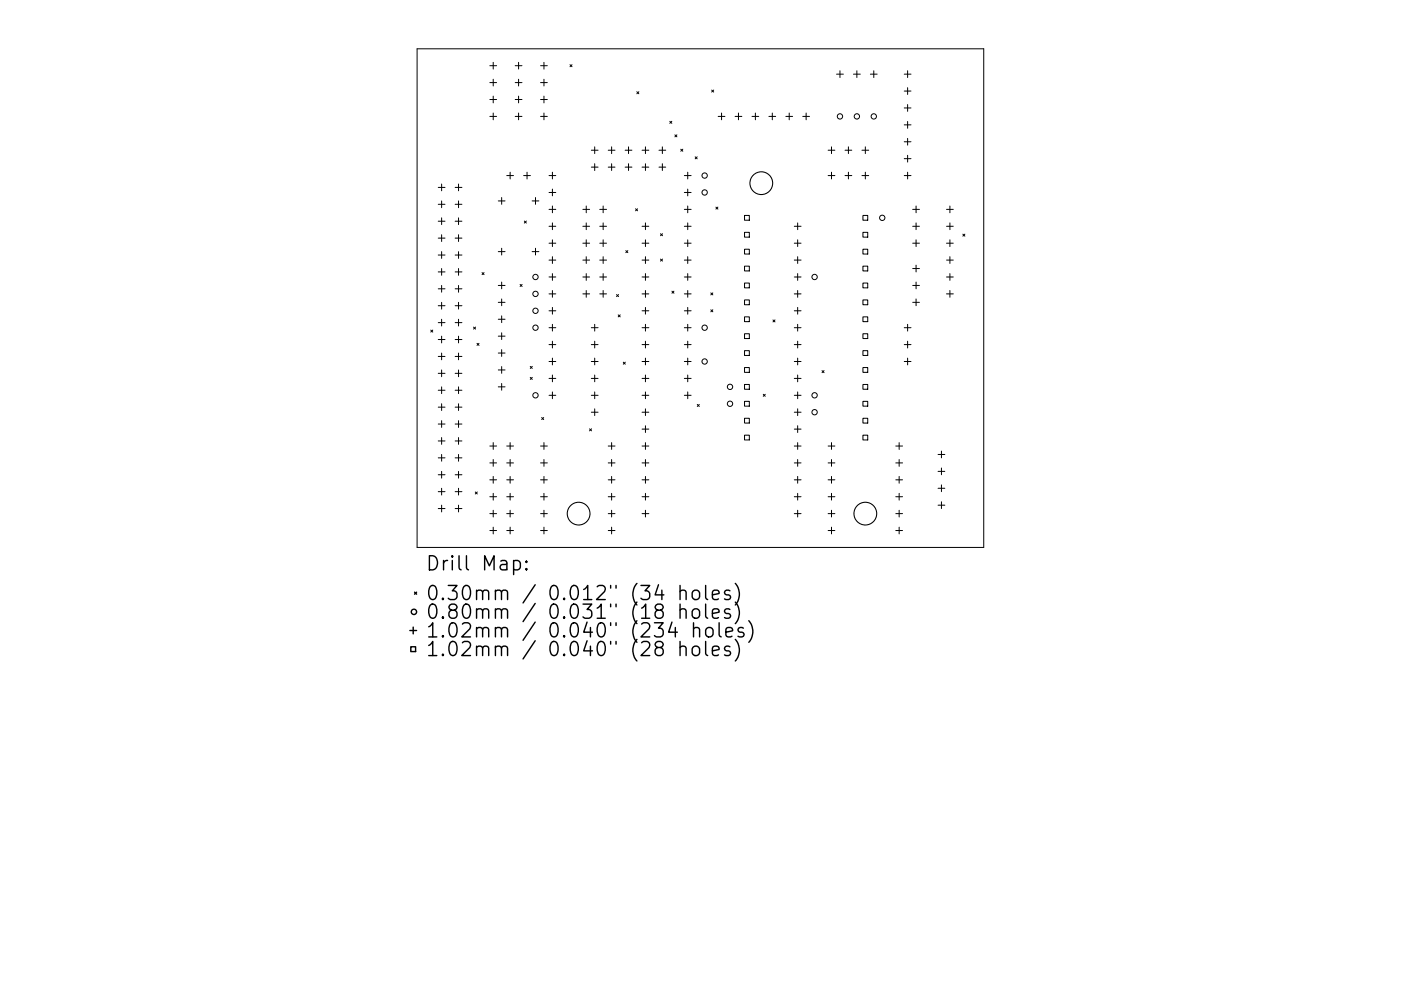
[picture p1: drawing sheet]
<svg xmlns="http://www.w3.org/2000/svg" width="297mm" height="210mm" viewBox="0 0 297 210" stroke-linecap="round" stroke-linejoin="round" font-family="sans-serif">
<g fill="none" stroke="#000" stroke-width=".23">
<circle cx="161.4" cy="38.9" r="2.41"/>
<circle cx="122.7" cy="109" r="2.41"/>
<circle cx="183.5" cy="109" r="2.41"/>
</g>
<g fill="none" stroke="#000" stroke-width=".21">
<path d="M88.4 10.4h120.2v105.7h-120.2zM103.9 13.9h1.4M103.9 17.5h1.4M104.6 13.2v1.5M104.6 16.8v1.4M109.2 13.9h1.5M109.2 17.5h1.5M109.9 13.2v1.5M109.9 16.8v1.4M114.6 13.9h1.4M114.6 17.5h1.4M115.3 13.2v1.5"/>
<path d="M115.3 16.8v1.4M120.9 13.7l.4 .5M121.3 13.7l-.4 .5M135 19.5l.4 .4M135.4 19.5l-.4 .4M150.9 19.1l.4 .4M151.3 19.1l-.4 .4M177.4 15.7h1.4M178.1 15v1.5M181 15.7h1.4M181.7 15v1.5M184.5 15.7h1.5"/>
<path d="M185.3 15v1.5M191.7 15.7h1.4M191.7 19.3h1.4M192.4 15v1.5M192.4 18.6v1.4M92.9 39.8h1.4M93.6 39v1.5M96.5 39.8h1.4M97.2 39v1.5M103.9 21.1h1.4M103.9 24.7h1.4M104.6 20.4v1.4"/>
<path d="M104.6 24v1.4M107.4 37.3h1.5M108.2 36.5v1.5M109.2 21.1h1.5M109.2 24.7h1.5M109.9 20.4v1.4M109.9 24v1.4M111 37.3h1.5M111.7 36.5v1.5M114.6 21.1h1.4M114.6 24.7h1.4M115.3 20.4v1.4"/>
<path d="M115.3 24v1.4M116.4 37.3h1.4M117.1 36.5v1.5M125.4 31.9h1.4M125.4 35.5h1.4M126.1 31.2v1.4M126.1 34.7v1.5M129 31.9h1.4M129 35.5h1.4M129.7 31.2v1.4M129.7 34.7v1.5M132.5 31.9h1.5"/>
<path d="M132.5 35.5h1.5M133.3 31.2v1.4M133.3 34.7v1.5M136.1 31.9h1.5M136.1 35.5h1.5M136.8 31.2v1.4M136.8 34.7v1.5M139.7 31.9h1.4M139.7 35.5h1.4M140.4 31.2v1.4M140.4 34.7v1.5M142 25.7l.4 .5"/>
<path d="M142.4 25.7l-.4 .5M143.1 28.6l.4 .4M143.5 28.6l-.4 .4M144.3 31.7l.5 .4M144.8 31.7l-.5 .4M145.1 37.3h1.4M145.8 36.5v1.5M147.4 33.3l.4 .4M147.8 33.3l-.4 .4M152.3 24.7h1.4M153 24v1.4M155.9 24.7h1.4"/>
<path d="M156.6 24v1.4M159.4 24.7h1.5M160.2 24v1.4M163 24.7h1.5M163.7 24v1.4M166.6 24.7h1.4M167.3 24v1.4M170.2 24.7h1.4M170.9 24v1.4M175.6 37.3h1.4M175.6 31.9h1.4M176.3 31.2v1.4"/>
<path d="M176.3 36.5v1.5M179.2 37.3h1.4M179.2 31.9h1.4M179.9 31.2v1.4M179.9 36.5v1.5M182.7 37.3h1.5M182.7 31.9h1.5M183.5 31.2v1.4M183.5 36.5v1.5M191.7 37.3h1.4M191.7 22.9h1.4M191.7 26.5h1.4"/>
<path d="M191.7 30.1h1.4M191.7 33.7h1.4M192.4 22.2v1.4M192.4 25.8v1.4M192.4 29.4v1.4M192.4 32.9v1.5M192.4 36.5v1.5M92.9 43.3h1.4M92.9 46.9h1.4M92.9 50.5h1.4M92.9 54.1h1.4M92.9 57.7h1.4"/>
<path d="M93.6 42.6v1.5M93.6 46.2v1.5M93.6 49.8v1.4M93.6 53.4v1.4M93.6 57v1.4M96.5 43.3h1.4M96.5 46.9h1.4M96.5 50.5h1.4M96.5 54.1h1.4M96.5 57.7h1.4M97.2 42.6v1.5M97.2 46.2v1.5"/>
<path d="M97.2 49.8v1.4M97.2 53.4v1.4M97.2 57v1.4M102.2 57.8l.4 .5M102.6 57.8l-.4 .5M105.6 42.6h1.5M105.6 53.4h1.5M106.4 41.9v1.4M106.4 52.7v1.4M106.4 59.8v1.5M111.2 46.9l.4 .4M111.6 46.9l-.4 .4"/>
<path d="M112.8 42.6h1.5M112.8 53.4h1.5M113.5 41.9v1.4M113.5 52.7v1.4M116.4 40.8h1.4M116.4 44.4h1.4M116.4 48h1.4M116.4 51.6h1.4M116.4 55.2h1.4M116.4 58.8h1.4M117.1 40.1v1.5M117.1 43.7v1.4"/>
<path d="M117.1 47.3v1.4M117.1 50.9v1.4M117.1 54.5v1.4M117.1 58.1v1.4M123.6 44.4h1.4M123.6 48h1.4M123.6 51.6h1.4M123.6 55.2h1.4M123.6 58.8h1.4M124.3 43.7v1.4M124.3 47.3v1.4M124.3 50.9v1.4"/>
<path d="M124.3 54.5v1.4M124.3 58.1v1.4M127.2 44.4h1.4M127.2 48h1.4M127.2 51.6h1.4M127.2 55.2h1.4M127.2 58.8h1.4M127.9 43.7v1.4M127.9 47.3v1.4M127.9 50.9v1.4M127.9 54.5v1.4M127.9 58.1v1.4"/>
<path d="M132.7 53.2l.4 .4M133.1 53.2l-.4 .4M134.7 44.3l.5 .4M135.2 44.3l-.5 .4M136.1 48h1.5M136.1 51.6h1.5M136.1 55.2h1.5M136.1 58.8h1.5M136.8 47.3v1.4M136.8 50.9v1.4M136.8 54.5v1.4M136.8 58.1v1.4"/>
<path d="M140 49.6l.5 .4M140 55l.5 .4M140.5 49.6l-.5 .4M140.5 55l-.5 .4M145.1 40.8h1.4M145.1 44.4h1.4M145.1 48h1.4M145.1 51.6h1.4M145.1 55.2h1.4M145.1 58.8h1.4M145.8 40.1v1.5M145.8 43.7v1.4"/>
<path d="M145.8 47.3v1.4M145.8 50.9v1.4M145.8 54.5v1.4M145.8 58.1v1.4M151.8 43.9l.4 .5M152.2 43.9l-.4 .5M157.9 45.7h1v1h-1zM157.9 49.3h1v1h-1zM157.9 52.9h1v1h-1zM157.9 56.5h1v1h-1zM168.4 48h1.4M168.4 51.6h1.4"/>
<path d="M168.4 55.2h1.4M168.4 58.8h1.4M169.1 47.3v1.4M169.1 50.9v1.4M169.1 54.5v1.4M169.1 58.1v1.4M183 45.7h1v1h-1zM183 49.3h1v1h-1zM183 52.9h1v1h-1zM183 56.5h1v1h-1zM193.5 44.4h1.4M193.5 48h1.4"/>
<path d="M193.5 51.6h1.4M193.5 57h1.4M194.2 43.7v1.4M194.2 47.3v1.4M194.2 50.9v1.4M194.2 56.3v1.4M194.2 59.8v1.5M200.7 44.4h1.4M200.7 48h1.4M200.7 51.6h1.4M200.7 55.2h1.4M200.7 58.8h1.4"/>
<path d="M201.4 43.7v1.4M201.4 47.3v1.4M201.4 50.9v1.4M201.4 54.5v1.4M201.4 58.1v1.4M204.1 49.7l.5 .4M204.6 49.7l-.5 .4M91.3 70l.5 .5M91.8 70l-.5 .5M92.9 61.3h1.4M92.9 64.9h1.4M92.9 68.5h1.4"/>
<path d="M92.9 72h1.4M92.9 75.6h1.4M92.9 79.2h1.4M93.6 60.6v1.4M93.6 64.1v1.5M93.6 67.7v1.5M93.6 71.3v1.5M93.6 74.9v1.4M93.6 78.5v1.4M96.5 61.3h1.4M96.5 64.9h1.4M96.5 68.5h1.4"/>
<path d="M96.5 72h1.4M96.5 75.6h1.4M96.5 79.2h1.4M97.2 60.6v1.4M97.2 64.1v1.5M97.2 67.7v1.5M97.2 71.3v1.5M97.2 74.9v1.4M97.2 78.5v1.4M100.4 69.4l.4 .4M100.8 69.4l-.4 .4M101.1 72.8l.5 .5"/>
<path d="M101.6 72.8l-.5 .5M105.6 60.6h1.5M105.6 64.1h1.5M105.6 67.7h1.5M105.6 71.3h1.5M105.6 74.9h1.5M105.6 78.5h1.5M106.4 63.4v1.5M106.4 67v1.5M106.4 70.6v1.4M106.4 74.2v1.4M106.4 77.8v1.4"/>
<path d="M110.3 60.3l.4 .5M110.7 60.3l-.4 .5M112.4 77.7l.5 .5M112.9 77.7l-.5 .5M116.4 62.4h1.4M116.4 65.9h1.4M116.4 69.5h1.4M116.4 73.1h1.4M116.4 76.7h1.4M117.1 61.6v1.5M117.1 65.2v1.5M117.1 68.8v1.4"/>
<path d="M117.1 72.4v1.4M117.1 76v1.4M117.1 79.6v1.4M123.6 62.4h1.4M124.3 61.6v1.5M125.4 69.5h1.4M125.4 73.1h1.4M125.4 76.7h1.4M126.1 68.8v1.4M126.1 72.4v1.4M126.1 76v1.4M126.1 79.6v1.4"/>
<path d="M127.2 62.4h1.4M127.9 61.6v1.5M130.7 62.5l.4 .4M131.1 66.8l.4 .4M131.1 62.5l-.4 .4M131.5 66.8l-.4 .4M132.1 76.8l.5 .5M132.6 76.8l-.5 .5M136.1 62.4h1.5M136.1 65.9h1.5M136.1 69.5h1.5M136.1 73.1h1.5"/>
<path d="M136.1 76.7h1.5M136.8 61.6v1.5M136.8 65.2v1.5M136.8 68.8v1.4M136.8 72.4v1.4M136.8 76v1.4M136.8 79.6v1.4M142.5 61.8l.4 .4M142.9 61.8l-.4 .4M145.1 62.4h1.4M145.1 65.9h1.4M145.1 69.5h1.4"/>
<path d="M145.1 73.1h1.4M145.1 76.7h1.4M145.8 61.6v1.5M145.8 65.2v1.5M145.8 68.8v1.4M145.8 72.4v1.4M145.8 76v1.4M145.8 79.6v1.4M150.7 62.1l.4 .5M150.7 65.7l.4 .5M151.1 62.1l-.4 .5M151.1 65.7l-.4 .5"/>
<path d="M157.9 60.1h1v1h-1zM157.9 63.6h1v1.1h-1zM157.9 67.2h1v1h-1zM157.9 70.8h1v1h-1zM157.9 74.4h1v1h-1zM157.9 78h1v1h-1zM163.9 67.9l.4 .4M164.3 67.9l-.4 .4M168.4 62.4h1.4M168.4 65.9h1.4M168.4 69.5h1.4M168.4 73.1h1.4"/>
<path d="M168.4 76.7h1.4M169.1 61.6v1.5M169.1 65.2v1.5M169.1 68.8v1.4M169.1 72.4v1.4M169.1 76v1.4M169.1 79.6v1.4M174.3 78.6l.4 .5M174.7 78.6l-.4 .5M183 60.1h1v1h-1zM183 63.6h1v1.1h-1zM183 67.2h1v1h-1z"/>
<path d="M183 70.8h1v1h-1zM183 74.4h1v1h-1zM183 78h1v1h-1zM191.7 69.5h1.4M191.7 73.1h1.4M191.7 76.7h1.4M192.4 68.8v1.4M192.4 72.4v1.4M192.4 76v1.4M193.5 60.6h1.4M193.5 64.1h1.4M194.2 63.4v1.5"/>
<path d="M200.7 62.4h1.4M201.4 61.6v1.5M92.9 82.8h1.4M92.9 86.4h1.4M92.9 90h1.4M92.9 93.6h1.4M92.9 97.1h1.4M93.6 82.1v1.4M93.6 85.7v1.4M93.6 89.3v1.4M93.6 92.8v1.5M93.6 96.4v1.5"/>
<path d="M96.5 82.8h1.4M96.5 86.4h1.4M96.5 90h1.4M96.5 93.6h1.4M96.5 97.1h1.4M97.2 82.1v1.4M97.2 85.7v1.4M97.2 89.3v1.4M97.2 92.8v1.5M97.2 96.4v1.5M103.9 94.6h1.4M103.9 98.2h1.4"/>
<path d="M104.6 93.9v1.4M104.6 97.5v1.4M105.6 82.1h1.5M106.4 81.4v1.4M107.4 94.6h1.5M107.4 98.2h1.5M108.2 93.9v1.4M108.2 97.5v1.4M112.4 80.1l.5 .4M112.9 80.1l-.5 .4M114.6 94.6h1.4M114.6 98.2h1.4"/>
<path d="M114.8 88.6l.5 .4M115.3 88.6l-.5 .4M115.3 93.9v1.4M115.3 97.5v1.4M116.4 80.3h1.4M116.4 83.9h1.4M117.1 83.2v1.4M125 91l.4 .4M125.4 80.3h1.4M125.4 83.9h1.4M125.4 87.5h1.4M125.4 91l-.4 .4"/>
<path d="M126.1 83.2v1.4M126.1 86.7v1.5M129 94.6h1.4M129 98.2h1.4M129.7 93.9v1.4M129.7 97.5v1.4M136.1 94.6h1.5M136.1 98.2h1.5M136.1 80.3h1.5M136.1 83.9h1.5M136.1 87.5h1.5M136.1 91h1.5"/>
<path d="M136.8 83.2v1.4M136.8 86.7v1.5M136.8 90.3v1.5M136.8 93.9v1.4M136.8 97.5v1.4M145.1 80.3h1.4M145.1 83.9h1.4M145.8 83.2v1.4M147.8 85.8l.5 .4M148.3 85.8l-.5 .4M157.9 81.6h1v1h-1zM157.9 85.2h1v1h-1z"/>
<path d="M157.9 88.7h1v1.1h-1zM157.9 92.3h1v1h-1zM161.8 83.7l.5 .4M162.3 83.7l-.5 .4M168.4 94.6h1.4M168.4 98.2h1.4M168.4 80.3h1.4M168.4 83.9h1.4M168.4 87.5h1.4M168.4 91h1.4M169.1 83.2v1.4M169.1 86.7v1.5"/>
<path d="M169.1 90.3v1.5M169.1 93.9v1.4M169.1 97.5v1.4M175.6 94.6h1.4M175.6 98.2h1.4M176.3 93.9v1.4M176.3 97.5v1.4M183 81.6h1v1h-1zM183 85.2h1v1h-1zM183 88.7h1v1.1h-1zM183 92.3h1v1h-1zM189.9 94.6h1.5"/>
<path d="M189.9 98.2h1.5M190.6 93.9v1.4M190.6 97.5v1.4M198.9 96.4h1.4M199.6 95.7v1.4M199.6 99.3v1.4M92.9 100.7h1.4M92.9 104.3h1.4M92.9 107.9h1.4M93.6 100v1.4M93.6 103.6v1.4M93.6 107.2v1.4"/>
<path d="M96.5 100.7h1.4M96.5 104.3h1.4M96.5 107.9h1.4M97.2 100v1.4M97.2 103.6v1.4M97.2 107.2v1.4M100.8 104.4l.4 .4M101.2 104.4l-.4 .4M103.9 101.8h1.4M103.9 105.4h1.4M103.9 109h1.4M103.9 112.6h1.4"/>
<path d="M104.6 101.1v1.4M104.6 104.7v1.4M104.6 108.3v1.4M104.6 111.8v1.5M107.4 101.8h1.5M107.4 105.4h1.5M107.4 109h1.5M107.4 112.6h1.5M108.2 101.1v1.4M108.2 104.7v1.4M108.2 108.3v1.4M108.2 111.8v1.5"/>
<path d="M114.6 101.8h1.4M114.6 105.4h1.4M114.6 109h1.4M114.6 112.6h1.4M115.3 101.1v1.4M115.3 104.7v1.4M115.3 108.3v1.4M115.3 111.8v1.5M129 101.8h1.4M129 105.4h1.4M129 109h1.4M129 112.6h1.4"/>
<path d="M129.7 101.1v1.4M129.7 104.7v1.4M129.7 108.3v1.4M129.7 111.8v1.5M136.1 101.8h1.5M136.1 105.4h1.5M136.1 109h1.5M136.8 101.1v1.4M136.8 104.7v1.4M136.8 108.3v1.4M168.4 101.8h1.4M168.4 105.4h1.4"/>
<path d="M168.4 109h1.4M169.1 101.1v1.4M169.1 104.7v1.4M169.1 108.3v1.4M175.6 101.8h1.4M175.6 105.4h1.4M175.6 109h1.4M175.6 112.6h1.4M176.3 101.1v1.4M176.3 104.7v1.4M176.3 108.3v1.4M176.3 111.8v1.5"/>
<path d="M189.9 101.8h1.5M189.9 105.4h1.5M189.9 109h1.5M189.9 112.6h1.5M190.6 101.1v1.4M190.6 104.7v1.4M190.6 108.3v1.4M190.6 111.8v1.5M198.9 100h1.4M198.9 103.6h1.4M198.9 107.2h1.4M199.6 102.9v1.4"/>
<path d="M199.6 106.5v1.4"/>
<circle cx="149.4" cy="37.3" r=".56"/>
<circle cx="178.1" cy="24.7" r=".56"/>
<circle cx="181.7" cy="24.7" r=".56"/>
<circle cx="185.3" cy="24.7" r=".56"/>
<circle cx="113.5" cy="58.8" r=".56"/>
<circle cx="149.4" cy="40.8" r=".56"/>
<circle cx="172.7" cy="58.8" r=".56"/>
<circle cx="187.1" cy="46.2" r=".56"/>
<circle cx="113.5" cy="69.5" r=".56"/>
<circle cx="113.5" cy="62.4" r=".56"/>
<circle cx="113.5" cy="65.9" r=".56"/>
<circle cx="149.4" cy="69.5" r=".56"/>
<circle cx="149.4" cy="76.7" r=".56"/>
<circle cx="113.5" cy="83.9" r=".56"/>
<circle cx="154.8" cy="82.1" r=".56"/>
<circle cx="154.8" cy="85.7" r=".56"/>
<circle cx="172.7" cy="83.9" r=".56"/>
<circle cx="172.7" cy="87.5" r=".56"/>
</g>
<g fill="none" stroke="#000" stroke-width=".3">
<path d="M91 117.9a1.58 1.58 0 0 1 1.7 1 1.58 1.58 0 0 1-.5 1.9l-1.2 .1zM94 118.9v2M94.9 118.9a.77 .77 0 0 0-.9 .6M95.9 117.9l-.1 .2 .1 .1 .1-.1-.1-.2v.3M95.9 118.9v2M97.3 117.9v2.6l.5 .4M98.9 117.9v2.6l.4 .4M106.2 119.1l.3-.2 .8 .2 .2 .2v1.6M107.5 119.6l-1 .2a.59 .59 0 0 0-.5 .5 .59 .59 0 0 0 .5 .6l1-.1M108.9 119.1l.9-.2 .5 .6v.8l-.3 .5-.2 .1-.9-.1M108.9 118.9v3M111.6 119.1l.2 .1-.2 .1-.1-.1 .1-.1v.2"/>
<path d="M86.9 133.8h1.4M87.1 137.2h1v1h-1zM87.6 133.1v1.4M87.9 125.6l.4 .5M88.3 125.6l-.4 .5M90.9 133l.9-.9v3M90.9 136.9l.9-.8v3M90.9 135.1h1.7M90.9 139.1h1.7M91.2 124.5a.72 .72 0 0 1 .7-.3 .72 .72 0 0 1 .6 .6 1.76 1.76 0 0 1-.6 2.4 .77 .77 0 0 1-.9-.6 2.56 2.56 0 0 1 .2-2.1zM91.3 128.3a.71 .71 0 0 1 1.2 .4 1.76 1.76 0 0 1-.6 2.5 .77 .77 0 0 1-.9-.6 2.34 2.34 0 0 1 .3-2.3zM93.9 126.9l.1 .2-.1 .1-.1-.1 .1-.2v.3"/>
<path d="M93.9 130.9l.1 .1-.1 .2-.1-.2 .1-.1v.3M93.9 134.8l.1 .2-.1 .1-.1-.1 .1-.2v.3M93.9 138.8l.1 .1-.1 .2-.1-.2 .1-.1v.3M95 124.2h1.9l-1 1.2a.81 .81 0 0 1 1 .5v.7l-.3 .5-.3 .1h-.8l-.5-.3M95.5 132.4a.72 .72 0 0 1 .7-.3 .72 .72 0 0 1 .6 .6 1.76 1.76 0 0 1-.6 2.4 .77 .77 0 0 1-.9-.5 2.56 2.56 0 0 1 .2-2.2zM95.6 136.2a.71 .71 0 0 1 1.2 .5 1.76 1.76 0 0 1-.6 2.4 .77 .77 0 0 1-.9-.6 2.34 2.34 0 0 1 .3-2.3zM95.8 129.5l-.3-.2a.62 .62 0 0 1-.3-.7 .62 .62 0 0 1 .6-.4l.8 .1a.62 .62 0 0 1 .3 .7 .62 .62 0 0 1-.6 .5l-.8 .1-.3 .4 .1 .9 .5 .3h.5l.6-.6-.1-.9-.5-.2M98 132.4l.5-.3h.7a.81 .81 0 0 1 .4 1.3l-1.7 1.7h1.9M98 136.4l.5-.3h.7a.81 .81 0 0 1 .4 1.3l-1.7 1.7h1.9M98.3 124.5a.72 .72 0 0 1 .8-.3 .72 .72 0 0 1 .5 .6 1.76 1.76 0 0 1-.6 2.4 .77 .77 0 0 1-.8-.6 2.56 2.56 0 0 1 .1-2.1zM98.3 128.5a.72 .72 0 0 1 .8-.3 .72 .72 0 0 1 .5 .5 1.76 1.76 0 0 1-.6 2.5 .77 .77 0 0 1-.8-.6 2.56 2.56 0 0 1 .1-2.1zM101 125.5a.74 .74 0 0 1 1.3 .1v1.6"/>
<path d="M101 129.5a.74 .74 0 0 1 1.3 .1v1.6M101 133.4a.74 .74 0 0 1 1.3 .2v1.5M101 137.4a.74 .74 0 0 1 1.3 .1v1.6M101 125.2v2M101 129.2v2M101 133.1v2M101 137.1v2M102.3 125.6l.5-.4 .7 .2 .1 .2v1.6M102.3 129.6l.5-.4 .7 .1 .1 .3v1.6M102.3 133.6l.5-.5 .7 .2 .1 .3v1.5M102.3 137.5l.5-.4 .7 .1 .1 .3v1.6M102.8 120.9v-3l1 2.2 1-2.2v3"/>
<path d="M105 125.5a.74 .74 0 0 1 1.3 .1v1.6M105 129.5a.74 .74 0 0 1 1.3 .1v1.6M105 133.4a.74 .74 0 0 1 1.3 .2v1.5M105 137.4a.74 .74 0 0 1 1.3 .1v1.6M105 125.2v2M105 129.2v2M105 133.1v2M105 137.1v2M106.3 125.6l.5-.4 .7 .2 .1 .2v1.6M106.3 129.6l.5-.4 .7 .1 .1 .3v1.6M106.3 133.6l.5-.5 .7 .2 .1 .3v1.5M106.3 137.5l.5-.4 .7 .1 .1 .3v1.6"/>
<path d="M111.6 120.6l.2 .2-.2 .1-.1-.1 .1-.2v.3M113.5 124.1l-2.6 3.8M113.5 128l-2.6 3.9M113.5 132l-2.6 3.8M113.5 135.9l-2.6 3.9M116.9 124.5a.72 .72 0 0 1 .7-.3 .72 .72 0 0 1 .6 .6 1.76 1.76 0 0 1-.6 2.4 .77 .77 0 0 1-.8-.6 2.56 2.56 0 0 1 .1-2.1zM116.9 128.5a.72 .72 0 0 1 .7-.3 .72 .72 0 0 1 .6 .5 1.76 1.76 0 0 1-.6 2.5 .77 .77 0 0 1-.8-.6 2.56 2.56 0 0 1 .1-2.1zM116.9 132.4a.72 .72 0 0 1 .7-.3 .72 .72 0 0 1 .6 .6 1.76 1.76 0 0 1-.6 2.4 .77 .77 0 0 1-.8-.5 2.56 2.56 0 0 1 .1-2.2zM116.9 136.4a.72 .72 0 0 1 .7-.3 .72 .72 0 0 1 .6 .6 1.76 1.76 0 0 1-.6 2.4 .77 .77 0 0 1-.8-.6 2.56 2.56 0 0 1 .1-2.1zM119.6 126.9l.2 .2-.2 .1-.1-.1 .1-.2v.3M119.6 130.9l.2 .1-.2 .2-.1-.2 .1-.1v.3M119.6 134.8l.2 .2-.2 .1-.1-.1 .1-.2v.3"/>
<path d="M119.6 138.8l.2 .1-.2 .2-.1-.2 .1-.1v.3M121.2 124.5a.72 .72 0 0 1 .7-.3 .72 .72 0 0 1 .6 .6 1.76 1.76 0 0 1-.6 2.4 .77 .77 0 0 1-.9-.6 2.56 2.56 0 0 1 .2-2.1zM121.2 132.4a.72 .72 0 0 1 .7-.3 .72 .72 0 0 1 .6 .6 1.76 1.76 0 0 1-.6 2.4 .77 .77 0 0 1-.9-.5 2.56 2.56 0 0 1 .2-2.2zM121.3 128.3a.71 .71 0 0 1 1.2 .4 1.76 1.76 0 0 1-.6 2.5 .77 .77 0 0 1-.9-.6 2.34 2.34 0 0 1 .3-2.3zM121.3 136.2a.71 .71 0 0 1 1.2 .5 1.76 1.76 0 0 1-.6 2.4 .77 .77 0 0 1-.9-.6 2.34 2.34 0 0 1 .3-2.3zM123.6 128.2h1.9l-1 1.1a.81 .81 0 0 1 1 .6v.7l-.3 .4-.3 .2h-.9l-.4-.3M123.8 125.1l.8-.9v3M123.8 127.2h1.7M124.5 132l-.7 2.1h1.8M124.5 135.9l-.7 2.2h1.8M125.2 133.1v2M125.2 137.1v2"/>
<path d="M126.6 124.5l.4-.3h.8a.81 .81 0 0 1 .4 1.3l-1.7 1.7h1.8M126.6 129l.9-.8v3M126.6 131.2h1.7M126.9 132.4a.72 .72 0 0 1 .7-.3 .72 .72 0 0 1 .6 .6 1.76 1.76 0 0 1-.6 2.4 .77 .77 0 0 1-.8-.5 2.56 2.56 0 0 1 .1-2.2zM126.9 136.4a.72 .72 0 0 1 .7-.3 .72 .72 0 0 1 .6 .6 1.76 1.76 0 0 1-.6 2.4 .77 .77 0 0 1-.8-.6 2.56 2.56 0 0 1 .1-2.1zM129.5 124.2v.6M129.5 128.2v.5M129.5 132.1v.6M129.5 136.1v.6M130.6 124.2v.6M130.6 128.2v.5M130.6 132.1v.6"/>
<path d="M130.6 136.1v.6M135 123.8a3.4 3.4 0 0 0 0 4.6M135 127.7a3.4 3.4 0 0 0 0 4.6M135 131.7a3.4 3.4 0 0 0 0 4.6M135 135.7a3.4 3.4 0 0 0 0 4.5M135.9 124.2h1.9l-1 1.2a.81 .81 0 0 1 1 .5v.7l-.3 .5-.3 .1h-.9l-.4-.3M136 129l.9-.8v3M136 132.4l.5-.3h.7a.81 .81 0 0 1 .4 1.3l-1.7 1.7h1.9M136 136.4l.5-.3h.7a.81 .81 0 0 1 .4 1.3l-1.7 1.7h1.9M136 131.2h1.8M138.8 132.1h1.8l-1 1.2a.81 .81 0 0 1 1 .5v.8l-.3 .4-.3 .1h-.8l-.4-.3M139.5 129.5l-.3-.2a.62 .62 0 0 1-.3-.7 .62 .62 0 0 1 .6-.4l.8 .1a.62 .62 0 0 1 .3 .7 .62 .62 0 0 1-.6 .5l-.8 .1-.3 .4v.6l.6 .6h.5l.6-.6v-.6l-.6-.5"/>
<path d="M139.5 137.4l-.3-.2a.62 .62 0 0 1-.3-.6 .62 .62 0 0 1 .6-.5l.8 .1a.62 .62 0 0 1 .3 .7 .62 .62 0 0 1-.6 .5l-.8 .1-.3 .4v.6l.6 .6h.5l.6-.6v-.6l-.6-.5M139.6 124.1l-.7 2.1h1.9M140.3 125.2v2M142.5 132l-.7 2.1h1.8M143.2 133.1v2M144.2 125.5a.74 .74 0 0 1 1.3 .1v1.6M144.2 129.5a.75 .75 0 0 1 1.3 .1v1.6M144.2 137.4a.75 .75 0 0 1 1.3 .1v1.6M144.2 124.2v3M144.2 128.2v3M144.2 136.1v3M146.9 125.5a.81 .81 0 0 1 .8-.3 .81 .81 0 0 1 .6 .6v.8a.81 .81 0 0 1-.8 .6 .81 .81 0 0 1-.7-.6v-.8z"/>
<path d="M147 129.3a.81 .81 0 0 1 1.3 .4v.9a.81 .81 0 0 1-.8 .6 .81 .81 0 0 1-.7-.6v-.9zM147 133.4a.74 .74 0 0 1 1.3 .2v1.5M147 137.2a.81 .81 0 0 1 1.3 .5v.8a.81 .81 0 0 1-.8 .6 .81 .81 0 0 1-.7-.6v-.8zM147 132.1v3M149.6 124.2v2.6l.4 .4M149.6 128.2v2.5l.4 .5M149.6 136.1v2.6l.4 .4M149.8 133.4a.81 .81 0 0 1 .8-.3 .81 .81 0 0 1 .6 .6v.9a.81 .81 0 0 1-.8 .6 .81 .81 0 0 1-.8-.6v-.9zM151 126.2l1.5-.3-.2-.5-.8-.2-.5 .4v1.2l.2 .3 .3 .1 .8-.1M151 130.2l1.5-.3-.2-.6-.8-.1-.5 .4v1.1l.2 .3 .3 .2 .8-.2M151 138.1l1.5-.3-.2-.6-.8-.1-.5 .4v1.2l.2 .2 .3 .2 .8-.2M152.5 132.1v2.6l.4 .4"/>
<path d="M153.9 134.1l1.4-.3-.1-.5-.9-.2-.4 .5v1.1l.1 .3 .3 .1 .9-.1M154.8 125.4l-.8-.2-.4 .4 .2 .5 1 .3 .1 .2-.1 .5-.3 .1-.9-.1M154.8 129.3l-.8-.1-.4 .4 .2 .4 1 .3 .1 .3-.1 .4-.3 .2-.9-.2M154.8 137.2l-.8-.1-.4 .4 .2 .4 1 .3 .1 .3-.1 .4-.3 .2-.9-.2M155.9 123.8a3.4 3.4 0 0 1 0 4.6M155.9 127.7a3.4 3.4 0 0 1 0 4.6M155.9 135.7a3.4 3.4 0 0 1 0 4.5M157.6 133.3l-.7-.2-.4 .5 .1 .4 1 .3 .2 .3-.2 .4-.3 .1-.8-.1M158.8 131.7a3.4 3.4 0 0 1 0 4.6"/>
<circle cx="87.8" cy="129.8" r=".56"/>
</g>
</svg>
